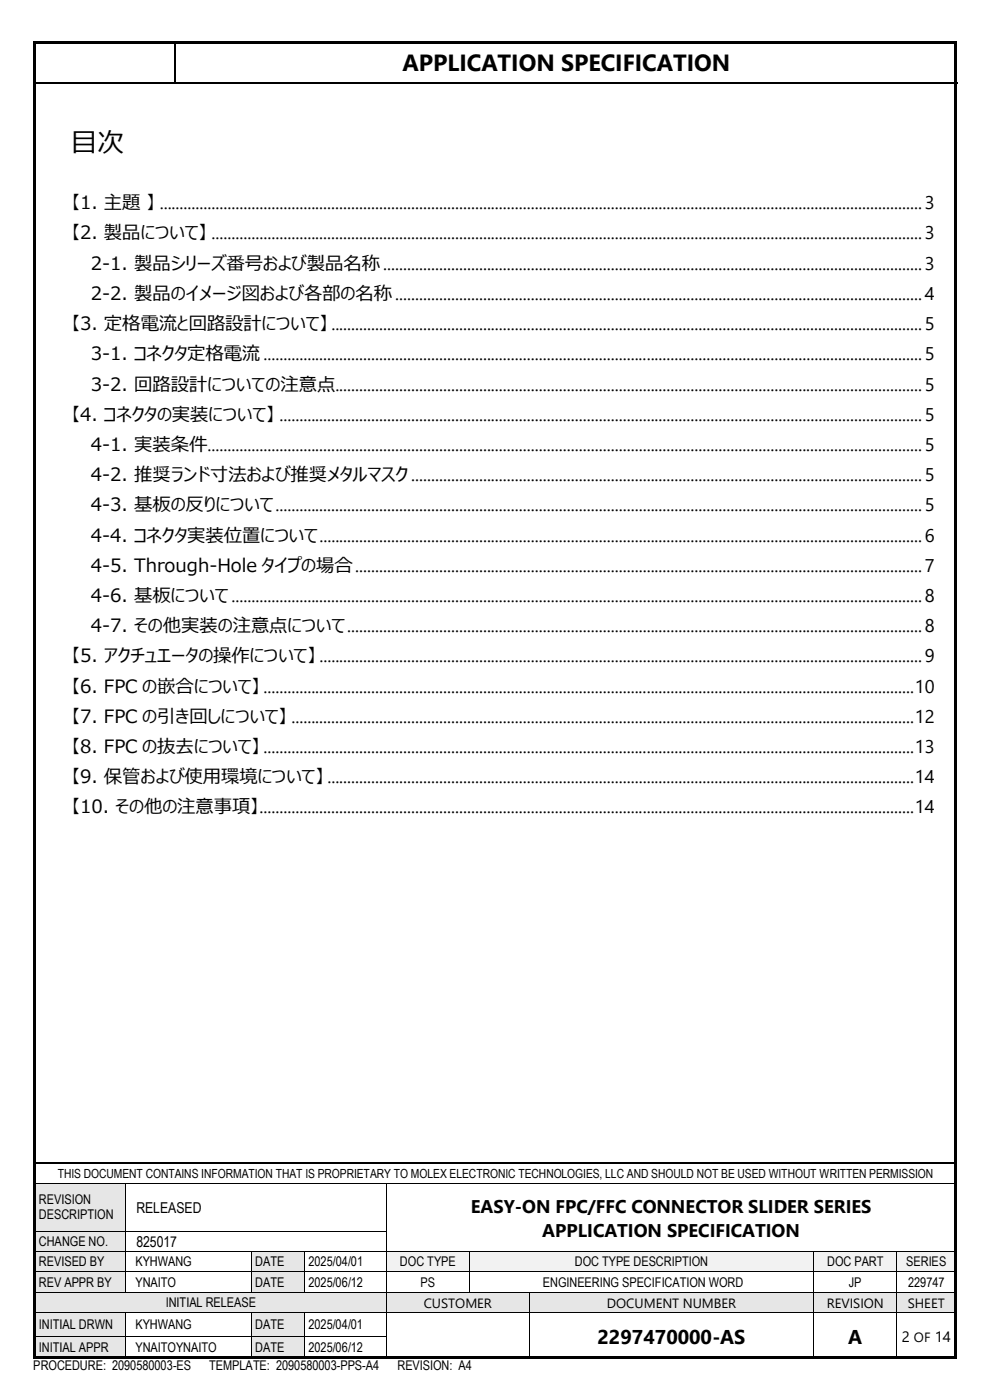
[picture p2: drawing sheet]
<svg xmlns="http://www.w3.org/2000/svg" width="210mm" height="297mm" viewBox="0 0 210 297" stroke-linecap="round" stroke-linejoin="round" font-family="sans-serif">
<defs><g id="words">
<text font-size="5.6" x="15" y="32.2">目次</text>
<text font-size="5" x="85.4" y="15.2">APPLICATION SPECIFICATION</text>
<g font-size="4.2">
<text x="126.7" y="285">2297470000-AS</text>
<text x="180" y="285">A</text>
</g>
<g font-size="3.9">
<text x="15" y="44.4">【1. 主題 】 ...............................................................................................................................................................................................3</text>
<text x="15" y="50.8">【2. 製品について】 ..................................................................................................................................................................................3</text>
<text x="19.3" y="57.2">2-1. 製品シリーズ番号および製品名称.......................................................................................................................................3</text>
<text x="19.3" y="63.6">2-2. 製品のイメージ図および各部の名称....................................................................................................................................4</text>
<text x="15" y="70">【3. 定格電流と回路設計について】....................................................................................................................................................5</text>
<text x="19.3" y="76.5">3-1. コネクタ定格電流.....................................................................................................................................................................5</text>
<text x="19.3" y="82.9">3-2. 回路設計についての注意点...................................................................................................................................................5</text>
<text x="15" y="89.2">【4. コネクタの実装について】 .................................................................................................................................................................5</text>
<text x="19.3" y="95.7">4-1. 実装条件...................................................................................................................................................................................5</text>
<text x="19.3" y="102.1">4-2. 推奨ランド寸法および推奨メタルマスク ................................................................................................................................5</text>
<text x="19.3" y="108.5">4-3. 基板の反りについて..................................................................................................................................................................5</text>
<text x="19.3" y="114.9">4-4. コネクタ実装位置について.......................................................................................................................................................6</text>
<text x="19.3" y="121.3">4-5. Through-Hole タイプの場合..............................................................................................................................................7</text>
<text x="19.3" y="127.7">4-6. 基板について.............................................................................................................................................................................8</text>
<text x="19.3" y="134.1">4-7. その他実装の注意点について................................................................................................................................................8</text>
<text x="15" y="140.5">【5. アクチュエータの操作について】.......................................................................................................................................................9</text>
<text x="15" y="146.9">【6. FPC の嵌合について】...................................................................................................................................................................10</text>
<text x="15" y="153.3">【7. FPC の引き回しについて】 ............................................................................................................................................................12</text>
<text x="15" y="159.7">【8. FPC の抜去について】...................................................................................................................................................................13</text>
<text x="15" y="166.1">【9. 保管および使用環境について】...................................................................................................................................................14</text>
<text x="15" y="172.6">【10. その他の注意事項】....................................................................................................................................................................14</text>
<text x="99.9" y="257.3">EASY-ON FPC/FFC CONNECTOR SLIDER SERIES</text>
<text x="115" y="262.4">APPLICATION SPECIFICATION</text>
</g>
<g font-size="3.2">
<text x="28.9" y="257.3">RELEASED</text>
<text x="28.9" y="264.5">825017</text>
<text x="191.3" y="284.6">2 OF 14</text>
</g>
<g font-size="2.8">
<text x="8.3" y="255.5">REVISION</text>
<text x="8.3" y="258.7">DESCRIPTION</text>
<text x="8.3" y="264.3">CHANGE NO.</text>
<text x="8.3" y="268.6">REVISED BY</text>
<text x="28.7" y="268.6">KYHWANG</text>
<text x="54.2" y="268.6">DATE</text>
<text x="65.4" y="268.6">2025/04/01</text>
<text x="84.9" y="268.6">DOC TYPE</text>
<text x="121.9" y="268.6">DOC TYPE DESCRIPTION</text>
<text x="175.5" y="268.6">DOC PART</text>
<text x="192.2" y="268.6">SERIES</text>
<text x="8.3" y="273">REV APPR BY</text>
<text x="28.7" y="273">YNAITO</text>
<text x="54.2" y="273">DATE</text>
<text x="65.4" y="273">2025/06/12</text>
<text x="89.2" y="273">PS</text>
<text x="115.1" y="273">ENGINEERING SPECIFICATION WORD</text>
<text x="180.1" y="273">JP</text>
<text x="192.7" y="273">229747</text>
<text x="8.3" y="282">INITIAL DRWN</text>
<text x="28.7" y="282">KYHWANG</text>
<text x="35.1" y="277.3">INITIAL RELEASE</text>
<text x="54.2" y="282">DATE</text>
<text x="65.4" y="282">2025/04/01</text>
<text x="89.9" y="277.5">CUSTOMER</text>
<text x="128.7" y="277.5">DOCUMENT NUMBER</text>
<text x="175.4" y="277.5">REVISION</text>
<text x="192.6" y="277.5">SHEET</text>
<text x="8.3" y="286.8">INITIAL APPR</text>
<text x="28.7" y="286.8">YNAITOYNAITO</text>
<text x="54.2" y="286.8">DATE</text>
<text x="65.4" y="286.8">2025/06/12</text>
<text x="7.1" y="290.6">PROCEDURE: 2090580003-ES</text>
<text x="44.4" y="290.6">TEMPLATE: 2090580003-PPS-A4</text>
<text x="84.3" y="290.6">REVISION: A4</text>
</g>
<text font-size="2.7" x="12.2" y="249.9">THIS DOCUMENT CONTAINS INFORMATION THAT IS PROPRIETARY TO MOLEX ELECTRONIC TECHNOLOGIES, LLC AND SHOULD NOT BE USED WITHOUT WRITTEN PERMISSION</text>
</g></defs>
<g fill="#000">
<path d="M37 8.9h.4v.2h-.4z" fill-rule="evenodd"/>
<path d="M37 17.4h.4v.4h-.4z" fill-rule="evenodd"/>
</g>
<path d="M7.2 17.6h29.9M37.2 9.1v8.3M37.4 17.6h165.8M7.5 246.8h195.3" fill="none" stroke="#000" stroke-width=".34"/>
<g fill="#e6e6e6">
<path d="M7.5 251.1h19v10h-19z" fill-rule="evenodd"/>
<path d="M8.3 252.9h17.5v3.2h-17.5z" fill-rule="evenodd"/>
<path d="M8.3 256.1h17.5v3.3h-17.5z" fill-rule="evenodd"/>
</g>
<path d="M7.5 251h19M26.6 251.1v10M26.7 251h55.2M82 251.1v10M82.1 251h120.7" fill="none" stroke="#000" stroke-width=".21"/>
<g fill="#000">
<path d="M26.5 250.9h.2v.2h-.2z" fill-rule="evenodd"/>
<path d="M81.9 250.9h.2v.2h-.2z" fill-rule="evenodd"/>
</g>
<g fill="#e6e6e6">
<path d="M7.5 261.3h19v4.1h-19z" fill-rule="evenodd"/>
<path d="M8.3 261.7h17.5v3.3h-17.5z" fill-rule="evenodd"/>
</g>
<path d="M7.5 261.2h19M26.6 261.3v4.1M26.7 261.2h55.2M82 261.3v4.1" fill="none" stroke="#000" stroke-width=".21"/>
<g fill="#000">
<path d="M26.5 261.1h.2v.2h-.2z" fill-rule="evenodd"/>
<path d="M81.9 261.1h.2v.2h-.2z" fill-rule="evenodd"/>
</g>
<g fill="#e6e6e6">
<path d="M7.5 265.6h19v4.1h-19z" fill-rule="evenodd"/>
<path d="M8.3 266.1h17.5v3.2h-17.5z" fill-rule="evenodd"/>
</g>
<g fill="#fff">
<path d="M26.6 265.6h26.7v4.1h-26.7z" fill-rule="evenodd"/>
<path d="M27.3 266.1h25.3v3.2h-25.3z" fill-rule="evenodd"/>
</g>
<g fill="#e6e6e6">
<path d="M53.5 265.6h11.1v4.1h-11.1z" fill-rule="evenodd"/>
<path d="M54.2 266.1h9.7v3.2h-9.7z" fill-rule="evenodd"/>
</g>
<g fill="#f2f2f2">
<path d="M82.1 265.6h17.4v4.1h-17.4z" fill-rule="evenodd"/>
<path d="M82.7 266.1h16.1v3.2h-16.1z" fill-rule="evenodd"/>
<path d="M99.7 265.6h72.8v4.1h-72.8z" fill-rule="evenodd"/>
<path d="M100.3 266.1h71.6v3.2h-71.6z" fill-rule="evenodd"/>
<path d="M172.7 265.6h17.5v4.1h-17.5z" fill-rule="evenodd"/>
<path d="M173.4 266.1h16.1v3.2h-16.1z" fill-rule="evenodd"/>
<path d="M190.3 265.6h12.5v4.1h-12.5z" fill-rule="evenodd"/>
<path d="M191 266.1h11.1v3.2h-11.1z" fill-rule="evenodd"/>
</g>
<g fill="none" stroke="#000" stroke-width=".21">
<path d="M7.5 265.5h19M26.6 265.6v4.1M26.7 265.5h26.6M53.4 265.6v4.1M53.5 265.5h11.1M64.7 265.6v4.1M64.8 265.5h17.1M82 265.6v4.1M82.1 265.5h17.4M99.6 265.6v4.1M99.7 265.5h72.9M172.7 265.6v4.1"/>
<path d="M172.8 265.5h17.4M190.3 265.6v4.1M190.4 265.5h12.4"/>
</g>
<g fill="#000">
<path d="M26.5 265.4h.2v.2h-.2z" fill-rule="evenodd"/>
<path d="M53.3 265.4h.2v.2h-.2z" fill-rule="evenodd"/>
<path d="M64.6 265.4h.2v.2h-.2z" fill-rule="evenodd"/>
<path d="M81.9 265.4h.2v.2h-.2z" fill-rule="evenodd"/>
<path d="M99.5 265.4h.2v.2h-.2z" fill-rule="evenodd"/>
<path d="M172.6 265.4h.2v.2h-.2z" fill-rule="evenodd"/>
<path d="M190.2 265.4h.2v.2h-.2z" fill-rule="evenodd"/>
</g>
<g fill="#e6e6e6">
<path d="M7.5 269.9h19v4.2h-19z" fill-rule="evenodd"/>
<path d="M8.3 270.4h17.5v3.2h-17.5z" fill-rule="evenodd"/>
</g>
<g fill="#fff">
<path d="M26.6 269.9h26.7v4.2h-26.7z" fill-rule="evenodd"/>
<path d="M27.3 270.4h25.3v3.2h-25.3z" fill-rule="evenodd"/>
</g>
<g fill="#e6e6e6">
<path d="M53.5 269.9h11.1v4.2h-11.1z" fill-rule="evenodd"/>
<path d="M54.2 270.4h9.7v3.2h-9.7z" fill-rule="evenodd"/>
</g>
<g fill="#fff">
<path d="M64.7 269.9h17.2v4.2h-17.2z" fill-rule="evenodd"/>
<path d="M65.4 270.4h15.8v3.2h-15.8z" fill-rule="evenodd"/>
</g>
<g fill="none" stroke="#000" stroke-width=".21">
<path d="M7.5 269.8h19M26.6 269.9v4.2M26.7 269.8h26.6M53.4 269.9v4.2M53.5 269.8h11.1M64.7 269.9v4.2M64.8 269.8h17.1M82 269.9v4.2M82.1 269.8h17.4M99.6 269.9v4.2M99.7 269.8h72.9M172.7 269.9v4.2"/>
<path d="M172.8 269.8h17.4M190.3 269.9v4.2M190.4 269.8h12.4"/>
</g>
<g fill="#000">
<path d="M26.5 269.7h.2v.2h-.2z" fill-rule="evenodd"/>
<path d="M53.3 269.7h.2v.2h-.2z" fill-rule="evenodd"/>
<path d="M64.6 269.7h.2v.2h-.2z" fill-rule="evenodd"/>
<path d="M81.9 269.7h.2v.2h-.2z" fill-rule="evenodd"/>
<path d="M99.5 269.7h.2v.2h-.2z" fill-rule="evenodd"/>
<path d="M172.6 269.7h.2v.2h-.2z" fill-rule="evenodd"/>
<path d="M190.2 269.7h.2v.2h-.2z" fill-rule="evenodd"/>
</g>
<g fill="#e6e6e6">
<path d="M7.5 274.2h74.4v4.2h-74.4z" fill-rule="evenodd"/>
<path d="M8.3 274.7h72.9v3.3h-72.9z" fill-rule="evenodd"/>
<path d="M82.1 274.2h30.1v4.2h-30.1z" fill-rule="evenodd"/>
<path d="M82.7 274.4h28.8v3.8h-28.8z" fill-rule="evenodd"/>
<path d="M112.4 274.2h60.1v4.2h-60.1z" fill-rule="evenodd"/>
<path d="M113.1 274.4h58.8v3.8h-58.8z" fill-rule="evenodd"/>
<path d="M172.7 274.2h17.5v4.2h-17.5z" fill-rule="evenodd"/>
<path d="M173.4 274.4h16.1v3.8h-16.1z" fill-rule="evenodd"/>
<path d="M190.3 274.2h12.5v4.2h-12.5z" fill-rule="evenodd"/>
<path d="M191 274.4h11.1v3.8h-11.1z" fill-rule="evenodd"/>
</g>
<g fill="none" stroke="#000" stroke-width=".21">
<path d="M7.5 274.1h19M26.7 274.1h26.6M53.5 274.1h11.1M64.8 274.1h17.1M82 274.2v4.2M82.1 274.1h17.4M99.7 274.1h12.6M112.3 274.2v4.2M112.4 274.1h60.2M172.7 274.2v4.2M172.8 274.1h17.4M190.3 274.2v4.2"/>
<path d="M190.4 274.1h12.4"/>
</g>
<g fill="#000">
<path d="M26.5 274.1h.2v.1h-.2z" fill-rule="evenodd"/>
<path d="M53.3 274.1h.2v.1h-.2z" fill-rule="evenodd"/>
<path d="M64.6 274.1h.2v.1h-.2z" fill-rule="evenodd"/>
<path d="M81.9 274.1h.2v.1h-.2z" fill-rule="evenodd"/>
<path d="M99.5 274.1h.2v.1h-.2z" fill-rule="evenodd"/>
<path d="M112.3 274.1h.1v.1h-.1z" fill-rule="evenodd"/>
<path d="M172.6 274.1h.2v.1h-.2z" fill-rule="evenodd"/>
<path d="M190.2 274.1h.2v.1h-.2z" fill-rule="evenodd"/>
</g>
<g fill="#e6e6e6">
<path d="M7.5 278.5h19v5h-19z" fill-rule="evenodd"/>
<path d="M8.3 279.4h17.5v3.3h-17.5z" fill-rule="evenodd"/>
<path d="M53.5 278.5h11.1v5h-11.1z" fill-rule="evenodd"/>
<path d="M54.2 279.4h9.7v3.3h-9.7z" fill-rule="evenodd"/>
</g>
<g fill="#fff">
<path d="M112.4 278.5h60.1v9.5h-60.1z" fill-rule="evenodd"/>
<path d="M113.1 280.5h58.8v5.6h-58.8z" fill-rule="evenodd"/>
<path d="M172.7 278.5h17.5v9.5h-17.5z" fill-rule="evenodd"/>
<path d="M173.4 280.5h16.1v5.6h-16.1z" fill-rule="evenodd"/>
<path d="M190.3 278.5h12.5v9.5h-12.5z" fill-rule="evenodd"/>
<path d="M191 281.2h11.1v4.2h-11.1z" fill-rule="evenodd"/>
</g>
<g fill="none" stroke="#000" stroke-width=".21">
<path d="M7.5 278.5h19M26.6 278.5v5M26.7 278.5h26.6M53.4 278.5v5M53.5 278.5h11.1M64.7 278.5v5M64.8 278.5h17.1M82 278.5v5M82.1 278.5h30.2M112.3 278.5v5M112.4 278.5h60.2M172.7 278.5v5"/>
<path d="M172.8 278.5h17.4M190.3 278.5v5M190.4 278.5h12.4"/>
</g>
<g fill="#000">
<path d="M26.5 278.4h.2v.1h-.2z" fill-rule="evenodd"/>
<path d="M53.3 278.4h.2v.1h-.2z" fill-rule="evenodd"/>
<path d="M64.6 278.4h.2v.1h-.2z" fill-rule="evenodd"/>
<path d="M81.9 278.4h.2v.1h-.2z" fill-rule="evenodd"/>
<path d="M112.3 278.4h.1v.1h-.1z" fill-rule="evenodd"/>
<path d="M172.6 278.4h.2v.1h-.2z" fill-rule="evenodd"/>
<path d="M190.2 278.4h.2v.1h-.2z" fill-rule="evenodd"/>
</g>
<g fill="#e6e6e6">
<path d="M7.5 283.6h19v4.4h-19z" fill-rule="evenodd"/>
<path d="M8.3 284.2h17.5v3.3h-17.5z" fill-rule="evenodd"/>
<path d="M53.5 283.6h11.1v4.4h-11.1z" fill-rule="evenodd"/>
<path d="M54.2 284.2h9.7v3.3h-9.7z" fill-rule="evenodd"/>
</g>
<path d="M7.5 283.5h19M26.6 283.6v4.4M26.7 283.5h26.6M53.4 283.6v4.4M53.5 283.5h11.1M64.7 283.6v4.4M64.8 283.5h17.1M82 283.6v4.4M112.3 283.6v4.4M172.7 283.6v4.4M190.3 283.6v4.4" fill="none" stroke="#000" stroke-width=".21"/>
<g fill="#000">
<path d="M7 8.8h.5v.5h-.5z" fill-rule="evenodd"/>
<path d="M7 8.8h.5v.5h-.5z" fill-rule="evenodd"/>
<path d="M7.5 8.8h195v.5h-195z" fill-rule="evenodd"/>
<path d="M202.5 8.8h.5v.5h-.5z" fill-rule="evenodd"/>
<path d="M202.5 8.8h.5v.5h-.5z" fill-rule="evenodd"/>
<path d="M7 9.3h.5v278.4h-.5z" fill-rule="evenodd"/>
<path d="M7 287.7h.5v.5h-.5z" fill-rule="evenodd"/>
<path d="M7 287.7h.5v.5h-.5z" fill-rule="evenodd"/>
<path d="M7.5 287.7h195v.5h-195z" fill-rule="evenodd"/>
<path d="M26.5 283.5h.2v.1h-.2z" fill-rule="evenodd"/>
<path d="M53.3 283.5h.2v.1h-.2z" fill-rule="evenodd"/>
<path d="M64.6 283.5h.2v.1h-.2z" fill-rule="evenodd"/>
<path d="M81.9 283.5h.2v.1h-.2z" fill-rule="evenodd"/>
<path d="M112.3 283.5h.1v.1h-.1z" fill-rule="evenodd"/>
<path d="M172.6 283.5h.2v.1h-.2z" fill-rule="evenodd"/>
<path d="M190.2 283.5h.2v.1h-.2z" fill-rule="evenodd"/>
<path d="M202.5 9.3h.5v278.4h-.5z" fill-rule="evenodd"/>
<path d="M202.5 287.7h.5v.5h-.5z" fill-rule="evenodd"/>
<path d="M202.5 287.7h.5v.5h-.5z" fill-rule="evenodd"/>
</g>
<use href="#words"/>
</svg>
